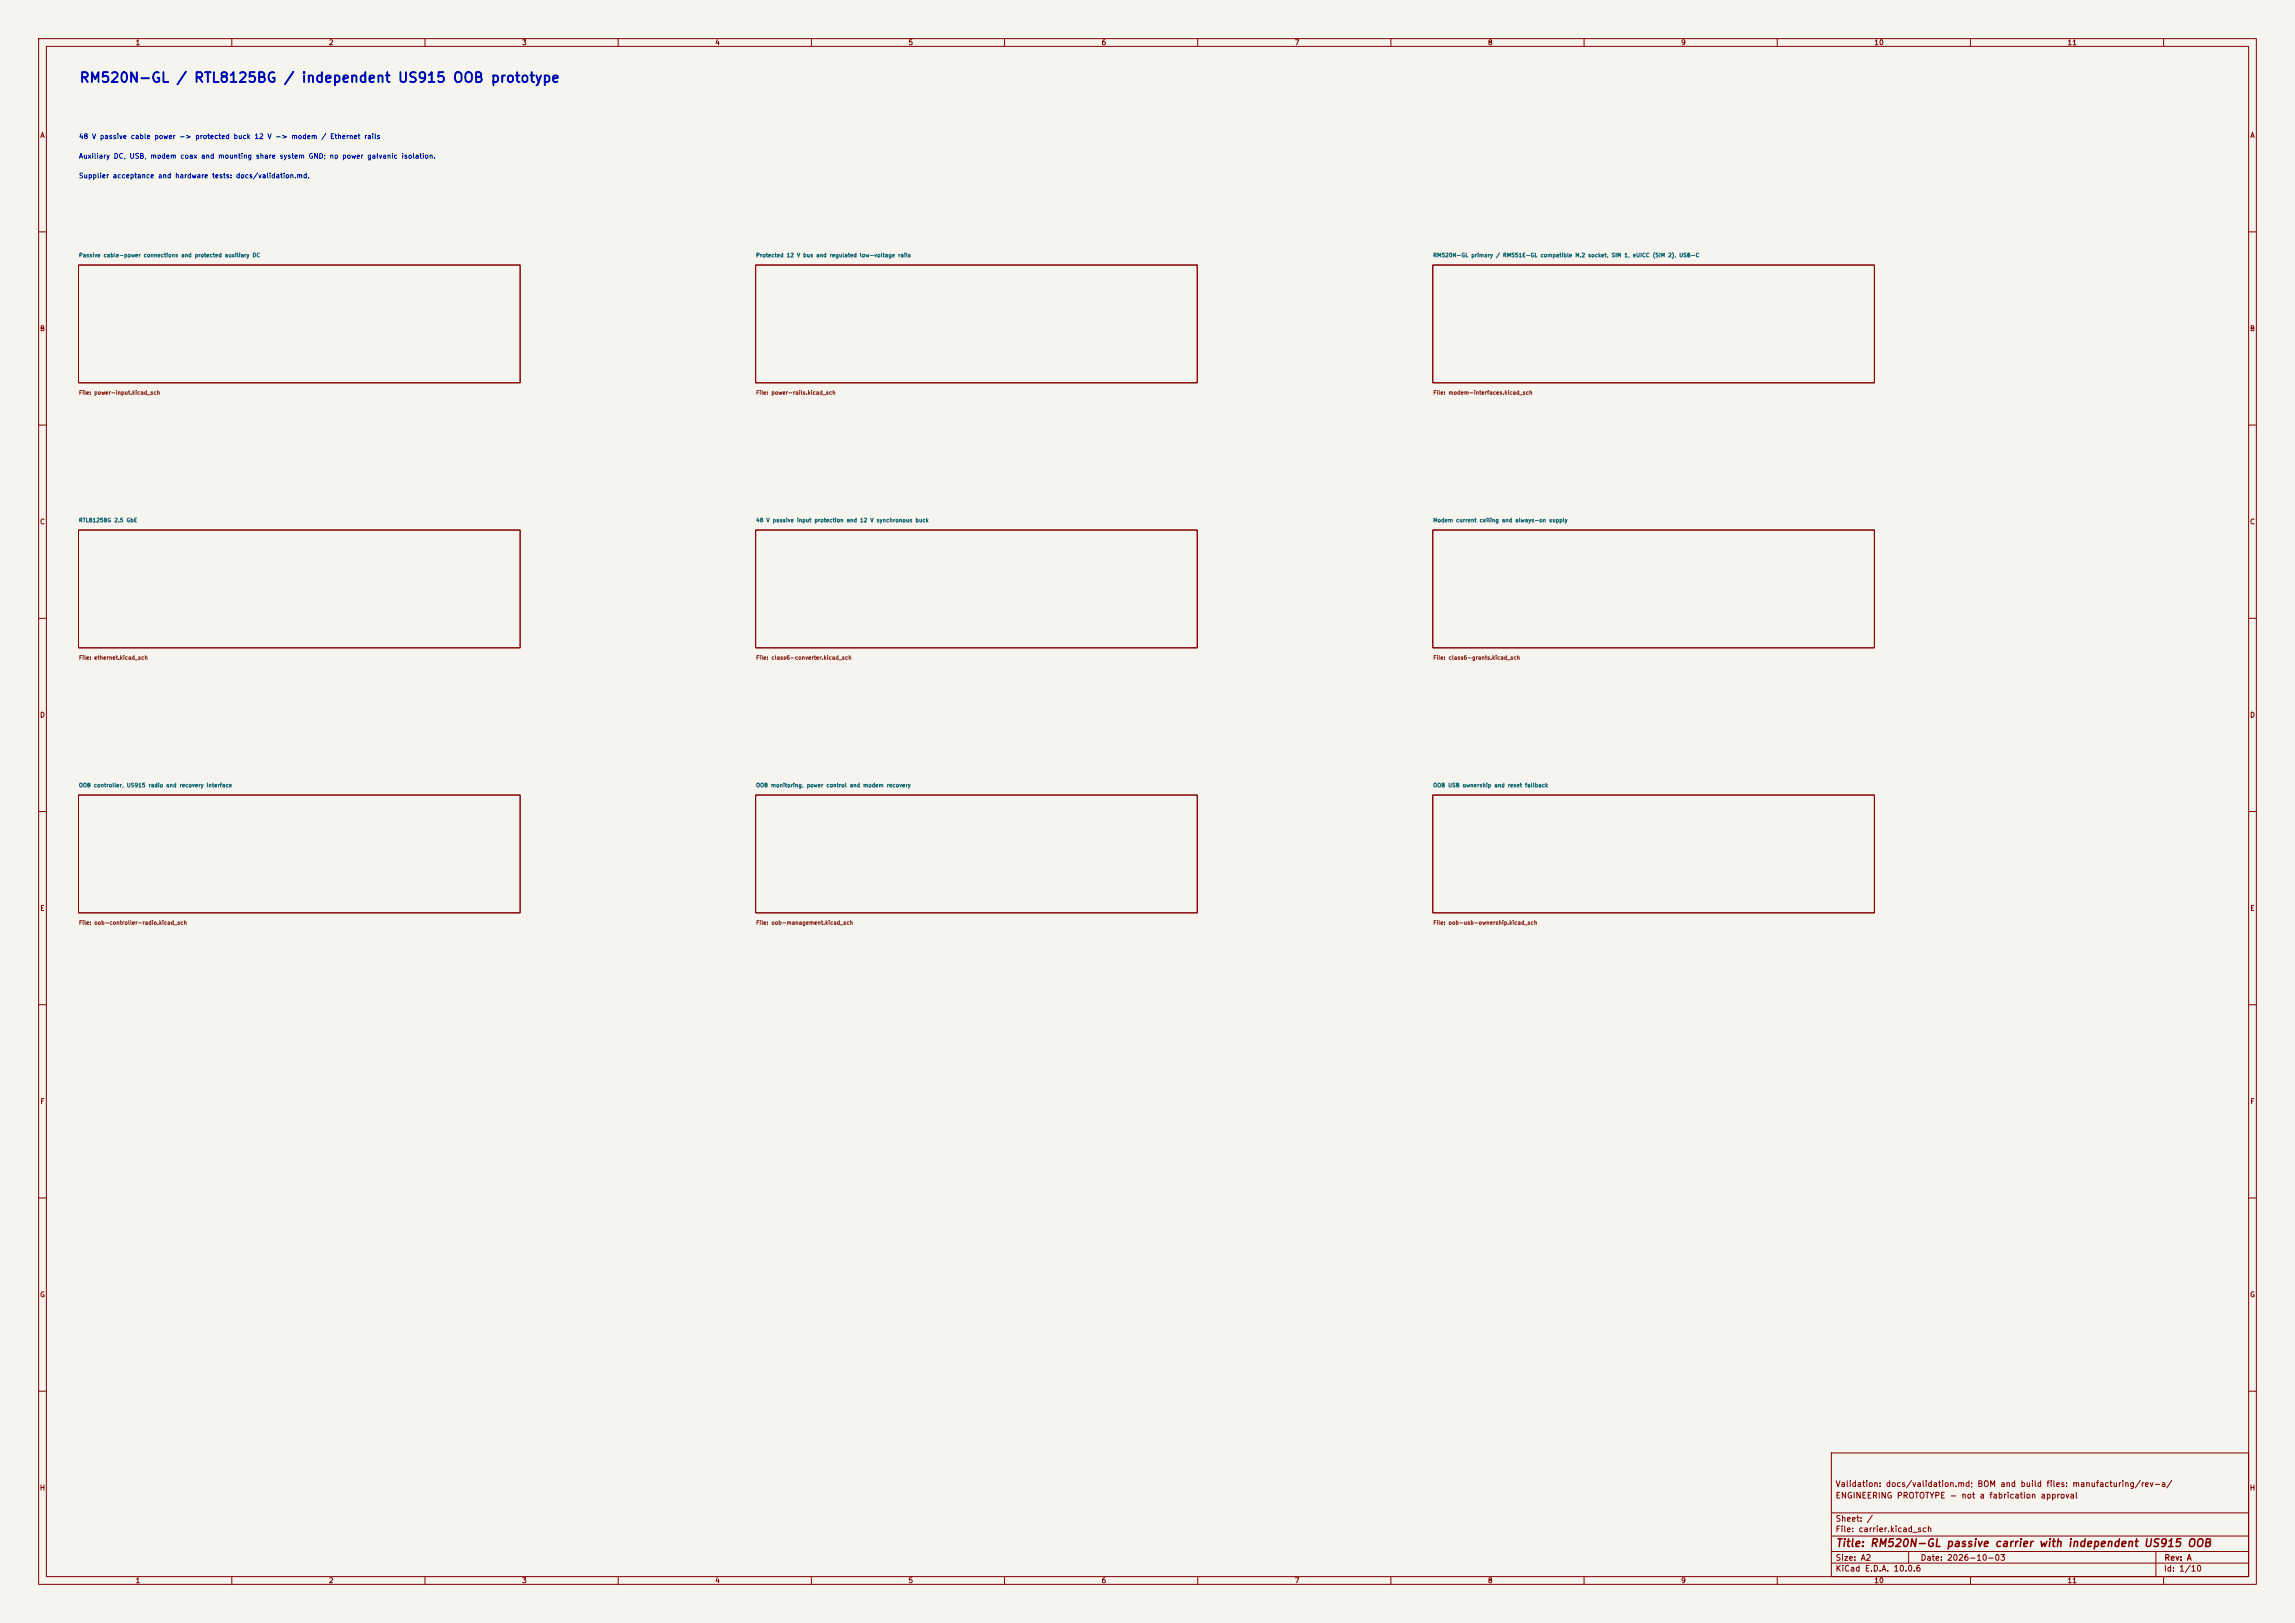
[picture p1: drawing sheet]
<svg xmlns="http://www.w3.org/2000/svg" width="594mm" height="420mm" viewBox="0 0 594 420" stroke-linecap="round" stroke-linejoin="round" font-family="sans-serif">
<defs><g id="words">
<text font-size="2.5" fill="#0000c2" x="20.4" y="22">RM520N-GL / RTL8125BG / independent US915 OOB prototype</text>
<text font-size="2" fill="#840000" x="475" y="400.8">Title: RM520N-GL passive carrier with independent US915 OOB</text>
<g font-size="1.5" fill="#840000">
<text x="475" y="388.1">ENGINEERING PROTOTYPE - not a fabrication approval</text>
<text x="475" y="385.1">Validation: docs/validation.md; BOM and build files: manufacturing/rev-a/</text>
<text x="475" y="394.1">Sheet: /</text>
<text x="475" y="396.8">File: carrier.kicad_sch</text>
<text x="475" y="407">KiCad E.D.A. 10.0.6</text>
<text x="475" y="404.2">Size: A2</text>
<text x="497" y="404.2">Date: 2026-10-03</text>
<text x="560" y="407">Id: 1/10</text>
<text x="560.1" y="404.2">Rev: A</text>
</g>
<g font-size="1.3" fill="#840000">
<text x="35" y="12">1</text>
<text x="85" y="12">2</text>
<text x="135" y="12">3</text>
<text x="185" y="12">4</text>
<text x="235" y="12">5</text>
<text x="285" y="12">6</text>
<text x="335" y="12">7</text>
<text x="385" y="12">8</text>
<text x="435" y="12">9</text>
<text x="485" y="12">10</text>
<text x="535" y="12">11</text>
<text x="10.3" y="36">A</text>
<text x="582.3" y="36">A</text>
<text x="10.2" y="86">B</text>
<text x="582.2" y="86">B</text>
<text x="10.2" y="136">C</text>
<text x="582.2" y="136">C</text>
<text x="10.2" y="186">D</text>
<text x="582.2" y="186">D</text>
<text x="10.3" y="236">E</text>
<text x="582.3" y="236">E</text>
<text x="10.3" y="286">F</text>
<text x="582.3" y="286">F</text>
<text x="10.2" y="336">G</text>
<text x="582.2" y="336">G</text>
<text x="10.2" y="386">H</text>
<text x="582.2" y="386">H</text>
<text x="35" y="410">1</text>
<text x="85" y="410">2</text>
<text x="135" y="410">3</text>
<text x="185" y="410">4</text>
<text x="235" y="410">5</text>
<text x="285" y="410">6</text>
<text x="335" y="410">7</text>
<text x="385" y="410">8</text>
<text x="435" y="410">9</text>
<text x="485" y="410">10</text>
<text x="535" y="410">11</text>
</g>
<g font-size="1.3" fill="#0000c2">
<text x="20.3" y="36.3">48 V passive cable power -&gt; protected buck 12 V -&gt; modem / Ethernet rails</text>
<text x="20.3" y="41.4">Auxiliary DC, USB, modem coax and mounting share system GND; no power galvanic isolation.</text>
<text x="20.3" y="46.4">Supplier acceptance and hardware tests: docs/validation.md.</text>
</g>
<g font-size="1" fill="#006464">
<text x="20.3" y="66.8">Passive cable-power connections and protected auxiliary DC</text>
<text x="195.6" y="66.8">Protected 12 V bus and regulated low-voltage rails</text>
<text x="370.8" y="66.8">RM520N-GL primary / RM551E-GL compatible M.2 socket, SIM 1, eUICC (SIM 2), USB-C</text>
<text x="20.3" y="135.4">RTL8125BG 2.5 GbE</text>
<text x="195.6" y="135.4">48 V passive input protection and 12 V synchronous buck</text>
<text x="370.8" y="135.4">Modem current ceiling and always-on supply</text>
<text x="20.3" y="204">OOB controller, US915 radio and recovery interface</text>
<text x="195.6" y="204">OOB monitoring, power control and modem recovery</text>
<text x="370.8" y="204">OOB USB ownership and reset fallback</text>
</g>
<g font-size="1" fill="#725600">
<text x="20.3" y="102.4">File: power-input.kicad_sch</text>
<text x="195.6" y="102.4">File: power-rails.kicad_sch</text>
<text x="370.8" y="102.4">File: modem-interfaces.kicad_sch</text>
<text x="20.3" y="170.9">File: ethernet.kicad_sch</text>
<text x="195.6" y="170.9">File: class6-converter.kicad_sch</text>
<text x="370.8" y="170.9">File: class6-grants.kicad_sch</text>
<text x="20.3" y="239.5">File: oob-controller-radio.kicad_sch</text>
<text x="195.6" y="239.5">File: oob-management.kicad_sch</text>
<text x="370.8" y="239.5">File: oob-usb-ownership.kicad_sch</text>
</g>
</g></defs>
<path d="M0 0h594v420h-594z" fill="#f5f4ef" stroke="#f5f4ef" stroke-width=".26"/>
<g fill="none" stroke="#840000" stroke-width=".26">
<path d="M10 10h574v400h-574zM12 12h570v396h-570zM60 10v2M110 10v2M160 10v2M210 10v2M260 10v2M310 10v2M360 10v2M410 10v2M460 10v2M510 10v2"/>
<path d="M560 10v2M10 60h2M20.3 68.6h114.3v30.5h-114.3zM195.6 68.6h114.3v30.5h-114.3zM370.8 68.6h114.3v30.5h-114.3zM582 60h2M10 110h2M582 110h2M20.3 137.2h114.3v30.4h-114.3zM195.6 137.2h114.3v30.4h-114.3zM370.8 137.2h114.3v30.4h-114.3zM10 160h2"/>
<path d="M582 160h2M10 210h2M20.3 205.7h114.3v30.5h-114.3zM195.6 205.7h114.3v30.5h-114.3zM370.8 205.7h114.3v30.5h-114.3zM582 210h2M10 260h2M582 260h2M10 310h2M582 310h2M10 360h2M474 376h108v32h-108z"/>
<path d="M582 360h2M474 397.5h108M474 391.5h108M60 408v2M110 408v2M160 408v2M210 408v2M260 408v2M310 408v2M360 408v2M410 408v2M460 408v2"/>
<path d="M474 404.5h108M474 401.5h108M494 401.5v3M510 408v2M558 401.5v6.5M560 408v2"/>
</g>
<use href="#words"/>
</svg>
